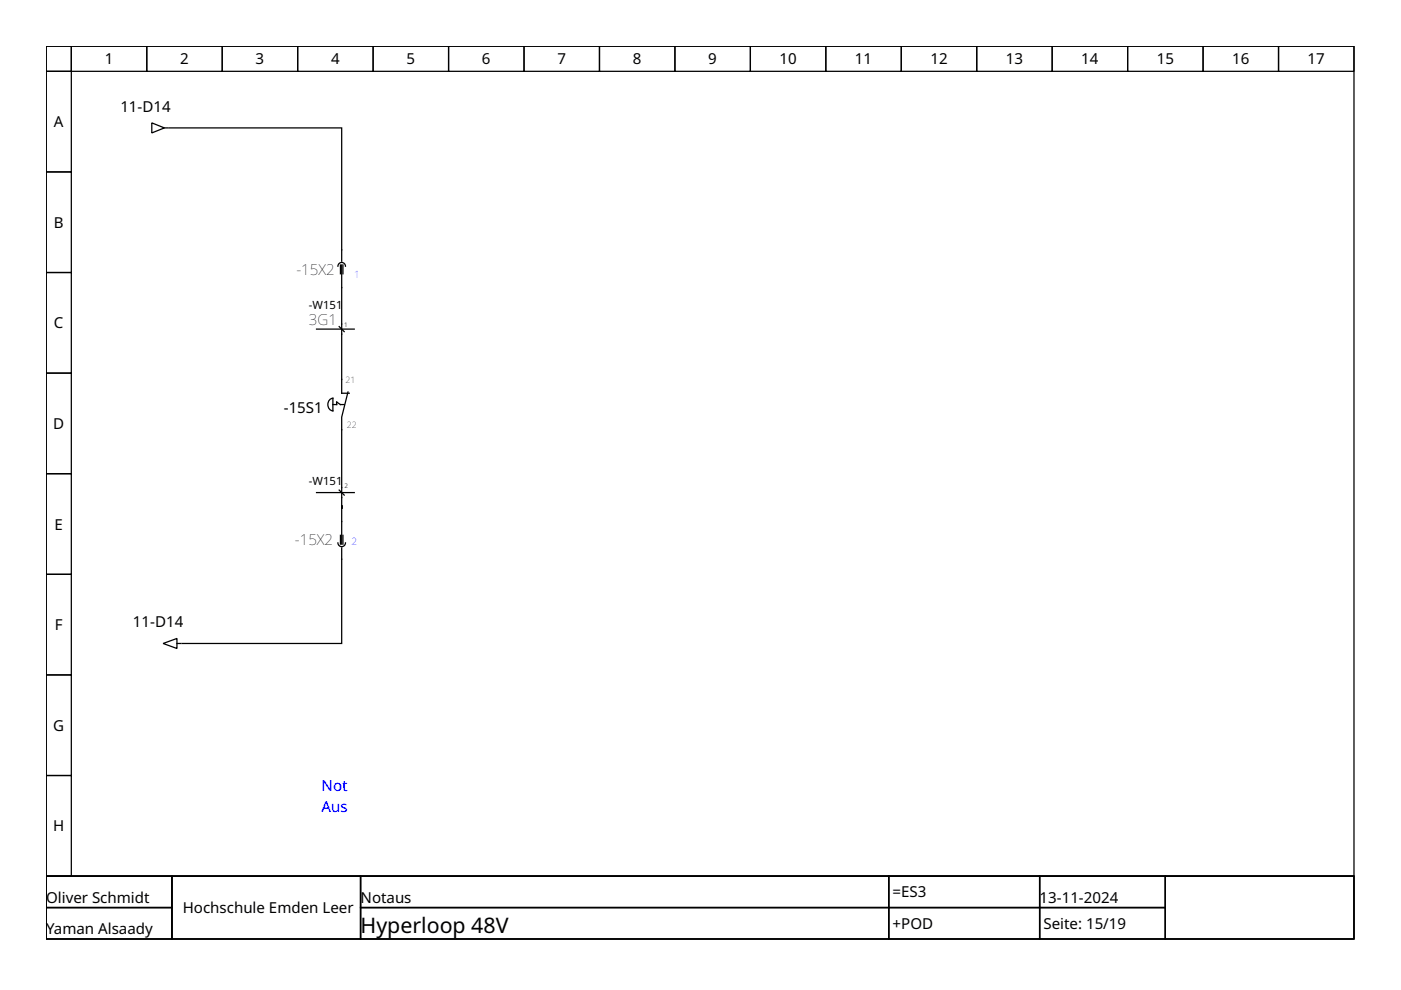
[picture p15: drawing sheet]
<svg xmlns="http://www.w3.org/2000/svg" width="297mm" height="210mm" viewBox="0 0 297 210" stroke-linecap="round" stroke-linejoin="round" font-family="sans-serif">
<defs><g id="words">
<text font-size="4.5" x="76.4" y="197.8">Hyperloop 48V</text>
<g font-size="3.2">
<text x="22.2" y="13.7">1</text>
<text x="38.2" y="13.7">2</text>
<text x="54.2" y="13.7">3</text>
<text x="70.2" y="13.7">4</text>
<text x="86.2" y="13.7">5</text>
<text x="102.2" y="13.7">6</text>
<text x="118.2" y="13.7">7</text>
<text x="134.2" y="13.7">8</text>
<text x="150.2" y="13.7">9</text>
<text x="165.3" y="13.7">10</text>
<text x="181.3" y="13.7">11</text>
<text x="197.3" y="13.7">12</text>
<text x="213.3" y="13.7">13</text>
<text x="229.3" y="13.7">14</text>
<text x="245.2" y="13.7">15</text>
<text x="261.2" y="13.7">16</text>
<text x="277.2" y="13.7">17</text>
<text x="25.5" y="23.7">11-D14</text>
<text x="11.4" y="27">A</text>
<text x="11.4" y="48.3">B</text>
<text x="62.8" y="58.3">-15X2</text>
<text x="11.4" y="69.6">C</text>
<text x="65.5" y="69">3G1</text>
<text x="60.2" y="87.6">-15S1</text>
<text x="11.3" y="91">D</text>
<text x="11.6" y="112.3">E</text>
<text x="62.5" y="115.5">-15X2</text>
<text x="11.6" y="133.6">F</text>
<text x="28.2" y="133">11-D14</text>
<text x="11.3" y="155">G</text>
<text x="11.3" y="176.3">H</text>
<text x="9.8" y="191.4">Oliver Schmidt</text>
<text x="76.4" y="191.4">Notaus</text>
<text x="189.3" y="190.3">=ES3</text>
<text x="220.4" y="191.4">13-11-2024</text>
<text x="38.7" y="193.6">Hochschule Emden Leer</text>
<text x="189.3" y="197">+POD</text>
<text x="221.2" y="197">Seite: 15/19</text>
<text x="9.8" y="198">Yaman Alsaady</text>
</g>
<g font-size="3.2" fill="#00f">
<text x="68.2" y="167.6">Not</text>
<text x="68.2" y="172.2">Aus</text>
</g>
<g font-size="2.4">
<text x="65.5" y="65.5">-W151</text>
<text x="65.5" y="102.8">-W151</text>
</g>
<g font-size="2.1" fill="#00f">
<text x="75.1" y="58.9">1</text>
<text x="74.5" y="115.6">2</text>
</g>
<g font-size="1.9">
<text x="73.2" y="81.2">21</text>
<text x="73.5" y="90.8">22</text>
</g>
<g font-size="1.3">
<text x="73" y="69.2">1</text>
<text x="73" y="103.4">2</text>
</g>
</g></defs>
<g fill="none" stroke="#000" stroke-width=".27">
<path d="M9.8 9.8h277.3v176h-277.3zM9.8 9.8h5.3v5.3h-5.3zM9.8 15.1h5.3v21.4h-5.3zM15.1 9.8h16v5.3h-16zM31.1 9.8h16v5.3h-16zM47.1 9.8h16v5.3h-16zM63.1 9.8h16v5.3h-16zM79.1 9.8h16v5.3h-16zM95.1 9.8h16v5.3h-16zM111.1 9.8h16v5.3h-16zM127.1 9.8h16v5.3h-16zM143.1 9.8h16v5.3h-16z"/>
<path d="M159.1 9.8h16v5.3h-16zM175.1 9.8h16v5.3h-16zM191.1 9.8h16v5.3h-16zM207.1 9.8h16v5.3h-16zM223.1 9.8h16v5.3h-16zM239.1 9.8h16v5.3h-16zM255.1 9.8h16v5.3h-16zM271.1 9.8h16v5.3h-16zM9.8 36.5h5.3v21.3h-5.3zM32.2 26.1l2.7 1-2.7 1.1zM34.9 27.1h.8M35.9 27.1h36.5v28.3"/>
<path d="M9.8 57.8h5.3v21.3h-5.3zM71.6 56.4a.8 .8 0 0 1 .8-.8 .8 .8 0 0 1 .8 .8M72.2 56.2v1.8M72.4 56.2v27.2h1.6M72.7 56.2v1.8M9.8 79.1h5.3v21.3h-5.3zM67.1 69.8h8M71.9 69.2l1.1 1.1M69.9 84.7l.7-.3v2.7a1.41 1.41 0 0 1-.7-2.4zM70.6 85.8h.8v-.6l.8 .6M73.8 83.1l-1.4 5.3v27M9.8 100.4h5.3v21.4h-5.3z"/>
<path d="M67.1 104.4h8M71.6 115.1a.8 .8 0 0 0 .8 .8 .8 .8 0 0 0 .8-.8M71.9 103.9l1.1 1.1M72.2 113.5v1.9M72.4 116.2v20.2h-33.8M72.7 113.5v1.9M9.8 121.8h5.3v21.3h-5.3zM34.6 136.4l2.9-1v2.1zM37.5 136.4h.8M9.8 143.1h5.3v21.3h-5.3zM9.8 164.4h5.3v21.4h-5.3zM9.8 185.8h277.3v13.3h-277.3z"/>
<path d="M9.8 185.8h26.7v6.6h-26.7zM9.8 192.4h26.7v6.7h-26.7zM36.5 185.8h39.9v13.3h-39.9zM76.4 185.8h112v6.6h-112zM76.4 192.4h112v6.7h-112zM188.4 185.8h32v6.6h-32zM188.4 192.4h32v6.7h-32zM220.4 185.8h26.7v6.6h-26.7zM220.4 192.4h26.7v6.7h-26.7zM247.1 185.8h40v13.3h-40z"/>
</g>
<path d="M72.2 85.8h.8" fill="none" stroke="#000" stroke-width=".27" stroke-dasharray="1.1 .5"/>
<use href="#words"/>
</svg>
